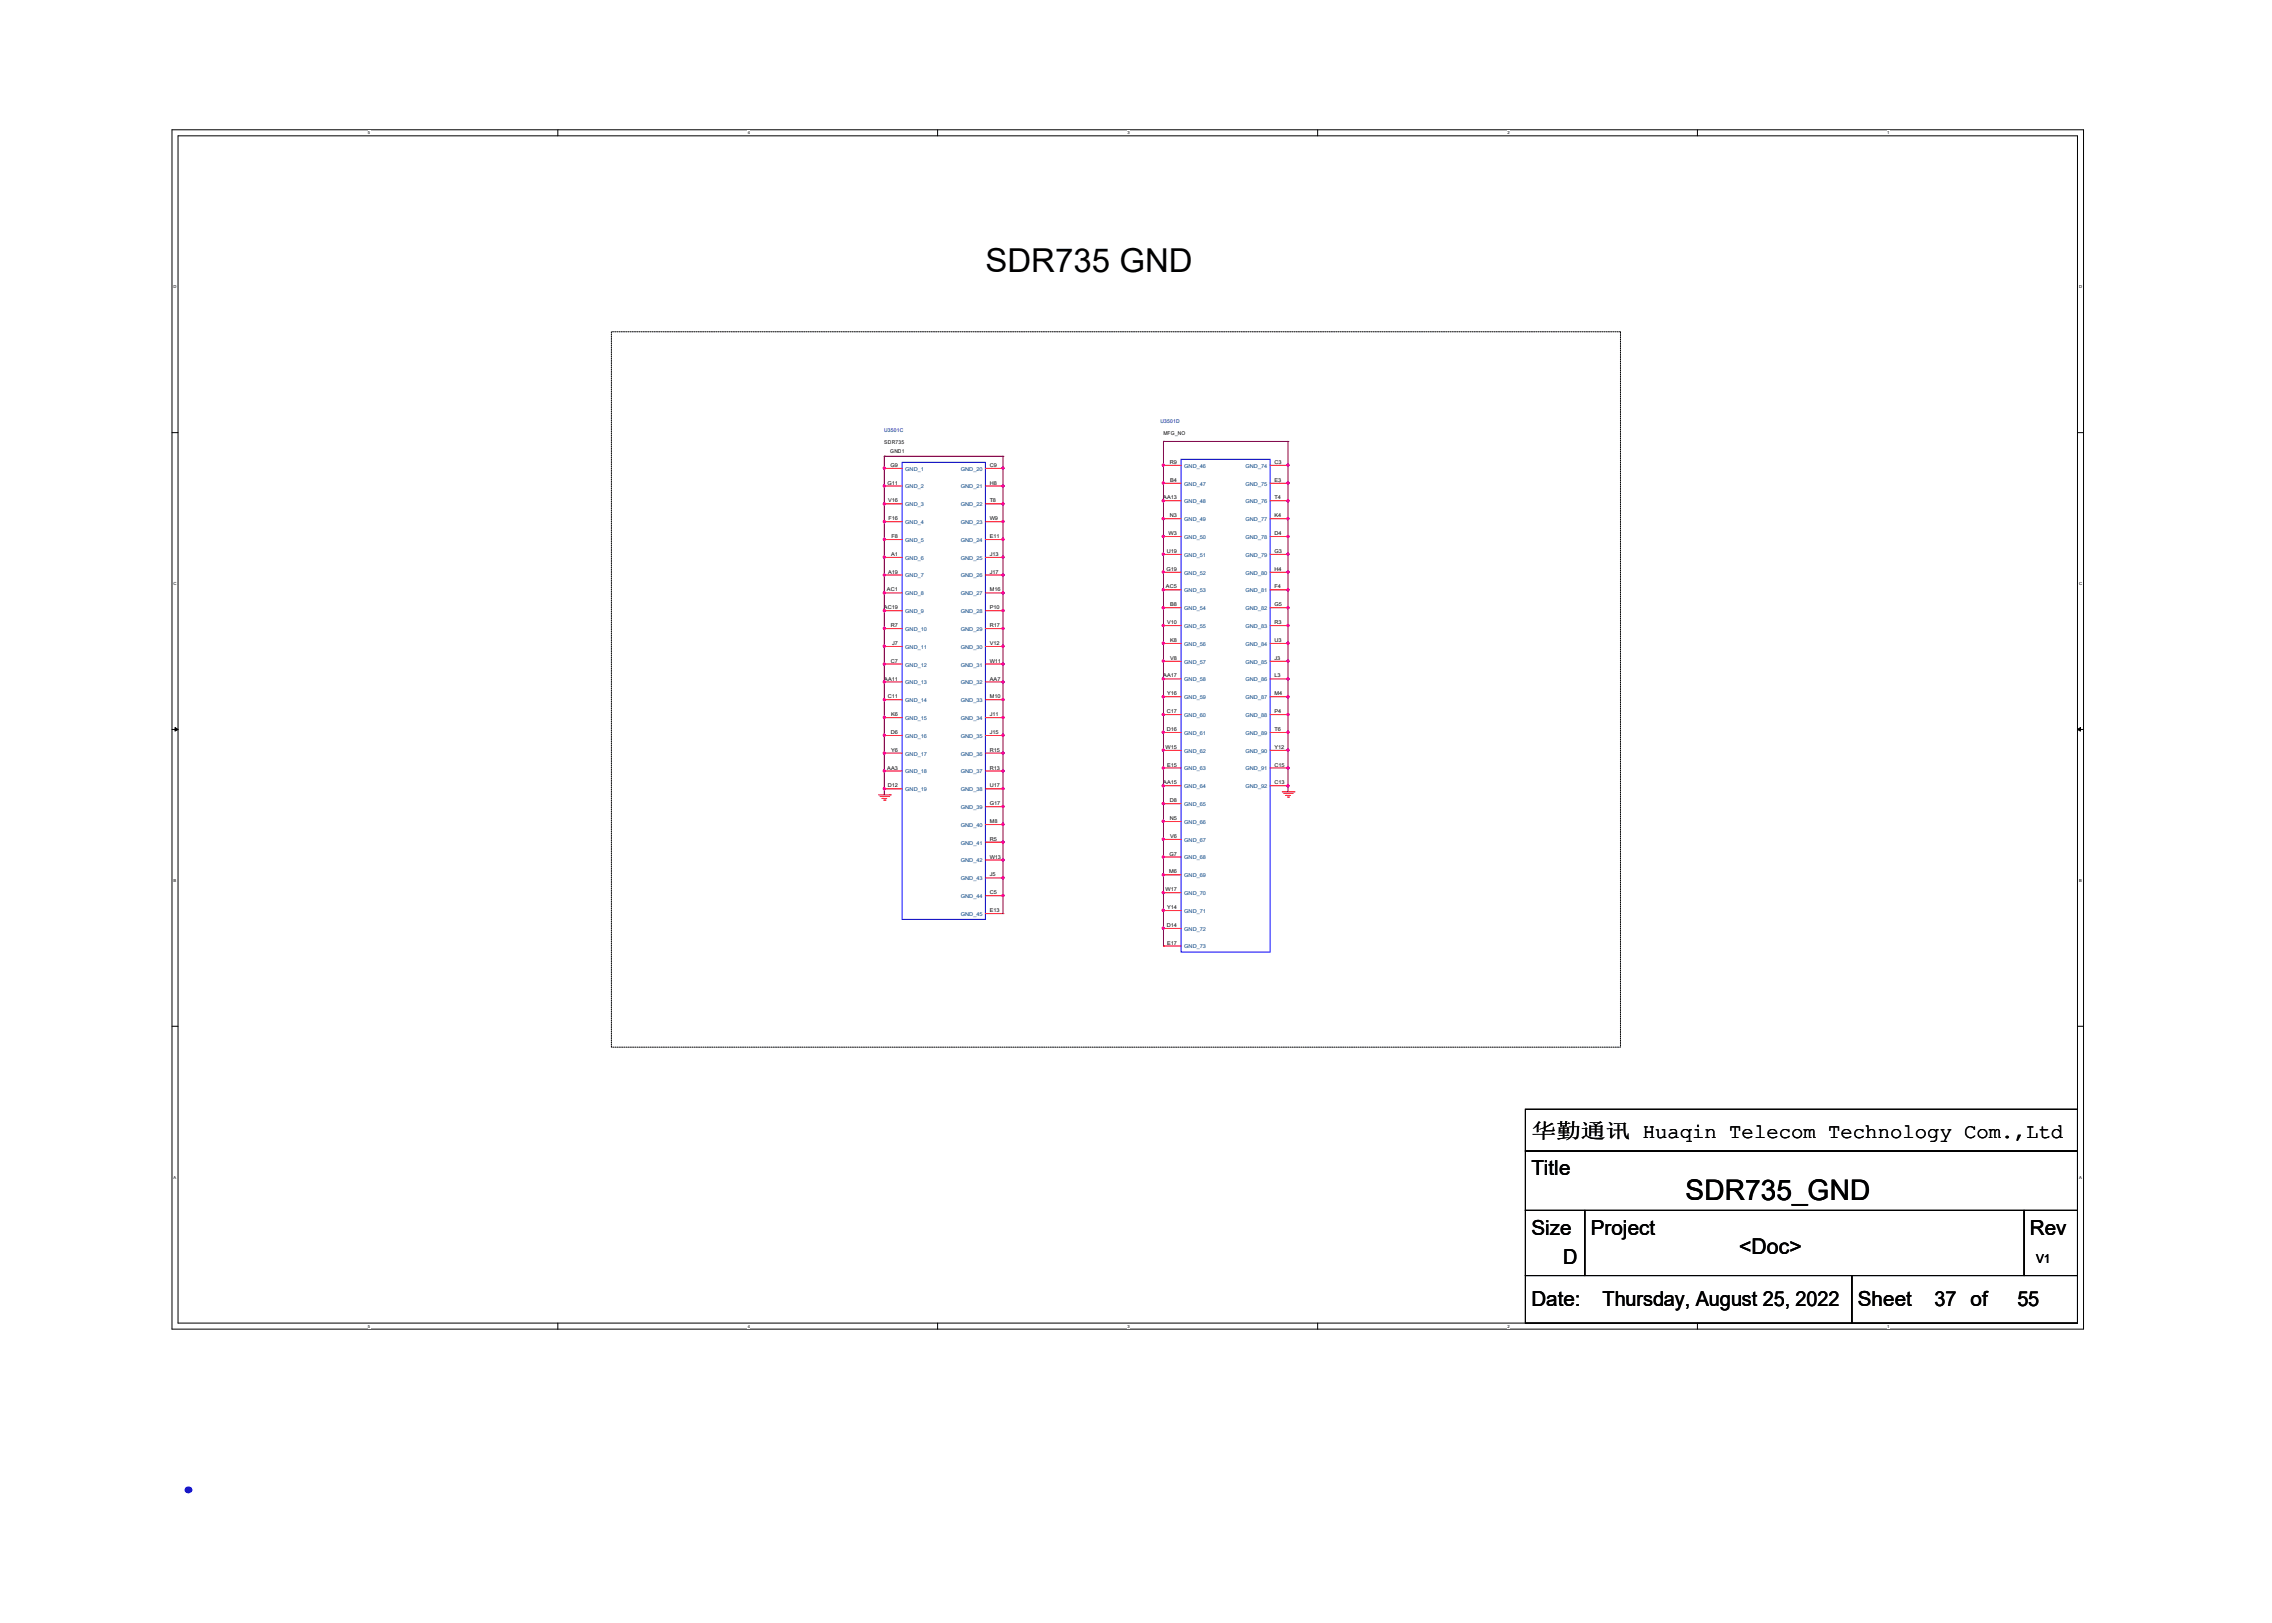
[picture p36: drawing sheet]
<svg xmlns="http://www.w3.org/2000/svg" width="350mm" height="250mm" viewBox="0 0 350 250" stroke-linecap="round" stroke-linejoin="round" font-family="sans-serif">
<defs><g id="words">
<text font-size="8.5" fill="#00f" x="26.5" y="229.9">.</text>
<text font-size="5.1" x="151.8" y="41.9">SDR735 GND</text>
<text font-size="4.4" x="259.7" y="184.8">SDR735_GND</text>
<text font-size="3.3" x="267.9" y="193.1">&lt;Doc&gt;</text>
<g font-size="3.2">
<text x="235.9" y="175.2">华勤通讯 Huaqin Telecom Technology Com.,Ltd</text>
<text x="235.9" y="181">Title</text>
<text x="235.9" y="190.2">Size</text>
<text x="245.1" y="190.2">Project</text>
<text x="312.7" y="190.2">Rev</text>
<text x="240.8" y="194.7">D</text>
<text x="235.9" y="201.1">Date:</text>
<text x="246.9" y="201.1">Thursday, August 25, 2022</text>
<text x="286.2" y="201.1">Sheet</text>
<text x="298" y="201.1">37 of</text>
<text x="310.8" y="201.1">55</text>
</g>
<text font-size="1.9" x="313.6" y="194.5">V1</text>
<g font-size=".8" fill="#000080">
<text x="178.8" y="65.1">U3501D</text>
<text x="136.2" y="66.5">U3501C</text>
</g>
<g font-size=".8">
<text x="136.2" y="68.3">SDR735</text>
<text x="137.2" y="69.7">GND1</text>
<text x="137.2" y="71.9">G9</text>
<text x="152.5" y="71.9">C9</text>
<text x="179.2" y="66.9">MFG_NO</text>
<text x="180.2" y="71.5">R9</text>
<text x="196.3" y="71.5">C3</text>
<text x="136.7" y="74.6">G11</text>
<text x="136.8" y="77.4">V16</text>
<text x="152.5" y="74.6">H8</text>
<text x="152.5" y="77.4">T8</text>
<text x="179.2" y="76.9">AA13</text>
<text x="180.2" y="74.2">B4</text>
<text x="196.3" y="74.2">E3</text>
<text x="196.3" y="76.9">T4</text>
<text x="136.9" y="80.1">F16</text>
<text x="137.4" y="82.9">F8</text>
<text x="152.5" y="80.1">W9</text>
<text x="152.5" y="82.9">E11</text>
<text x="180" y="82.4">W3</text>
<text x="180.2" y="79.7">N3</text>
<text x="196.3" y="79.7">K4</text>
<text x="196.3" y="82.4">D4</text>
<text x="136.8" y="88.4">A19</text>
<text x="137.3" y="85.6">A1</text>
<text x="152.5" y="85.6">J13</text>
<text x="152.5" y="88.4">J17</text>
<text x="179.7" y="87.9">G19</text>
<text x="179.7" y="85.2">U19</text>
<text x="196.3" y="85.2">G3</text>
<text x="196.3" y="87.9">H4</text>
<text x="136.2" y="93.9">AC19</text>
<text x="136.6" y="91.1">AC1</text>
<text x="152.5" y="91.1">M16</text>
<text x="152.5" y="93.9">P10</text>
<text x="179.6" y="90.6">AC5</text>
<text x="180.2" y="93.4">B8</text>
<text x="196.3" y="90.6">F4</text>
<text x="196.3" y="93.4">G5</text>
<text x="137.2" y="96.6">R7</text>
<text x="137.4" y="99.4">J7</text>
<text x="152.5" y="96.6">R17</text>
<text x="152.5" y="99.4">V12</text>
<text x="179.8" y="96.1">V10</text>
<text x="180.2" y="98.9">K8</text>
<text x="180.2" y="101.6">V8</text>
<text x="196.3" y="96.1">R3</text>
<text x="196.3" y="98.9">U3</text>
<text x="196.3" y="101.6">J3</text>
<text x="136.2" y="104.8">AA11</text>
<text x="136.8" y="107.6">C11</text>
<text x="137.2" y="102.1">C7</text>
<text x="152.5" y="102.1">W11</text>
<text x="152.5" y="104.8">AA7</text>
<text x="152.5" y="107.6">M10</text>
<text x="179.2" y="104.4">AA17</text>
<text x="179.8" y="107.1">Y16</text>
<text x="196.3" y="104.4">L3</text>
<text x="196.3" y="107.1">M4</text>
<text x="137.2" y="113.1">D6</text>
<text x="137.3" y="110.3">K6</text>
<text x="152.5" y="110.3">J11</text>
<text x="152.5" y="113.1">J15</text>
<text x="179.7" y="109.9">C17</text>
<text x="179.7" y="112.6">D16</text>
<text x="196.3" y="109.9">P4</text>
<text x="196.3" y="112.6">T6</text>
<text x="136.7" y="118.5">AA3</text>
<text x="137.3" y="115.8">Y6</text>
<text x="152.5" y="115.8">R15</text>
<text x="152.5" y="118.5">R13</text>
<text x="179.6" y="115.4">W15</text>
<text x="179.8" y="118.1">E15</text>
<text x="196.3" y="115.4">Y12</text>
<text x="196.3" y="118.1">C15</text>
<text x="136.8" y="121.3">D12</text>
<text x="152.5" y="121.3">U17</text>
<text x="152.5" y="124">G17</text>
<text x="179.2" y="120.8">AA15</text>
<text x="180.2" y="123.6">D8</text>
<text x="196.3" y="120.8">C13</text>
<text x="152.5" y="126.8">M8</text>
<text x="152.5" y="129.5">R5</text>
<text x="180.2" y="131.8">G7</text>
<text x="180.2" y="126.3">N5</text>
<text x="180.2" y="129.1">V6</text>
<text x="152.5" y="132.3">W13</text>
<text x="152.5" y="135">J5</text>
<text x="152.5" y="137.8">C5</text>
<text x="179.6" y="137.3">W17</text>
<text x="180.1" y="134.5">M6</text>
<text x="152.5" y="140.5">E13</text>
<text x="179.7" y="142.8">D14</text>
<text x="179.8" y="140">Y14</text>
<text x="179.8" y="145.5">E17</text>
</g>
<g font-size=".8" fill="#004080">
<text x="139.4" y="72.5">GND_1</text>
<text x="139.4" y="75.2">GND_2</text>
<text x="139.4" y="78">GND_3</text>
<text x="148" y="72.5">GND_20</text>
<text x="148" y="75.2">GND_21</text>
<text x="148" y="78">GND_22</text>
<text x="182.4" y="72.1">GND_46</text>
<text x="182.4" y="74.8">GND_47</text>
<text x="182.4" y="77.5">GND_48</text>
<text x="191.9" y="72.1">GND_74</text>
<text x="191.9" y="74.8">GND_75</text>
<text x="191.9" y="77.5">GND_76</text>
<text x="139.4" y="80.7">GND_4</text>
<text x="139.4" y="83.5">GND_5</text>
<text x="148" y="80.7">GND_23</text>
<text x="148" y="83.5">GND_24</text>
<text x="182.4" y="80.3">GND_49</text>
<text x="182.4" y="83">GND_50</text>
<text x="191.9" y="80.3">GND_77</text>
<text x="191.9" y="83">GND_78</text>
<text x="139.4" y="86.2">GND_6</text>
<text x="139.4" y="89">GND_7</text>
<text x="148" y="86.2">GND_25</text>
<text x="148" y="89">GND_26</text>
<text x="182.4" y="85.8">GND_51</text>
<text x="182.4" y="88.5">GND_52</text>
<text x="191.9" y="85.8">GND_79</text>
<text x="191.9" y="88.5">GND_80</text>
<text x="139.4" y="91.7">GND_8</text>
<text x="139.4" y="94.5">GND_9</text>
<text x="148" y="91.7">GND_27</text>
<text x="148" y="94.5">GND_28</text>
<text x="182.4" y="91.2">GND_53</text>
<text x="182.4" y="94">GND_54</text>
<text x="191.9" y="91.2">GND_81</text>
<text x="191.9" y="94">GND_82</text>
<text x="139.4" y="97.2">GND_10</text>
<text x="139.4" y="100">GND_11</text>
<text x="148" y="97.2">GND_29</text>
<text x="148" y="100">GND_30</text>
<text x="182.4" y="96.7">GND_55</text>
<text x="182.4" y="99.5">GND_56</text>
<text x="191.9" y="96.7">GND_83</text>
<text x="191.9" y="99.5">GND_84</text>
<text x="139.4" y="102.7">GND_12</text>
<text x="139.4" y="105.4">GND_13</text>
<text x="148" y="102.7">GND_31</text>
<text x="148" y="105.4">GND_32</text>
<text x="182.4" y="102.2">GND_57</text>
<text x="182.4" y="105">GND_58</text>
<text x="182.4" y="107.7">GND_59</text>
<text x="191.9" y="102.2">GND_85</text>
<text x="191.9" y="105">GND_86</text>
<text x="191.9" y="107.7">GND_87</text>
<text x="139.4" y="108.2">GND_14</text>
<text x="139.4" y="110.9">GND_15</text>
<text x="139.4" y="113.7">GND_16</text>
<text x="148" y="108.2">GND_33</text>
<text x="148" y="110.9">GND_34</text>
<text x="148" y="113.7">GND_35</text>
<text x="182.4" y="110.5">GND_60</text>
<text x="182.4" y="113.2">GND_61</text>
<text x="191.9" y="110.5">GND_88</text>
<text x="191.9" y="113.2">GND_89</text>
<text x="139.4" y="116.4">GND_17</text>
<text x="139.4" y="119.1">GND_18</text>
<text x="148" y="116.4">GND_36</text>
<text x="148" y="119.1">GND_37</text>
<text x="182.4" y="116">GND_62</text>
<text x="182.4" y="118.7">GND_63</text>
<text x="191.9" y="116">GND_90</text>
<text x="191.9" y="118.7">GND_91</text>
<text x="139.4" y="121.9">GND_19</text>
<text x="148" y="121.9">GND_38</text>
<text x="148" y="124.6">GND_39</text>
<text x="182.4" y="121.4">GND_64</text>
<text x="182.4" y="124.2">GND_65</text>
<text x="191.9" y="121.4">GND_92</text>
<text x="148" y="127.4">GND_40</text>
<text x="148" y="130.1">GND_41</text>
<text x="182.4" y="126.9">GND_66</text>
<text x="182.4" y="129.7">GND_67</text>
<text x="148" y="132.8">GND_42</text>
<text x="148" y="135.6">GND_43</text>
<text x="182.4" y="132.4">GND_68</text>
<text x="182.4" y="135.1">GND_69</text>
<text x="182.4" y="137.9">GND_70</text>
<text x="148" y="138.4">GND_44</text>
<text x="148" y="141.1">GND_45</text>
<text x="182.4" y="140.6">GND_71</text>
<text x="182.4" y="143.4">GND_72</text>
<text x="182.4" y="146.1">GND_73</text>
</g>
<g font-size=".6">
<text x="56.7" y="20.7">5</text>
<text x="115.2" y="20.7">4</text>
<text x="173.7" y="20.7">3</text>
<text x="232.2" y="20.7">2</text>
<text x="290.7" y="20.7">1</text>
<text x="26.7" y="44.4">D</text>
<text x="320.3" y="44.4">D</text>
<text x="26.7" y="90.1">C</text>
<text x="320.3" y="90.1">C</text>
<text x="26.7" y="135.8">B</text>
<text x="320.3" y="135.8">B</text>
<text x="26.7" y="181.5">A</text>
<text x="320.3" y="181.5">A</text>
<text x="56.7" y="204.5">5</text>
<text x="115.2" y="204.5">4</text>
<text x="173.7" y="204.5">3</text>
<text x="232.2" y="204.5">2</text>
<text x="290.7" y="204.5">1</text>
</g>
</g></defs>
<path d="M26.5 20h294.5v184.7h-294.5zM27.4 20.9h292.6v182.9h-292.6z" fill="none" stroke="#000" stroke-width=".15"/>
<g fill="#fff">
<path d="M56.7 20.1h.3v.7h-.3z"/>
<path d="M56.7 203.9h.3v.8h-.3z"/>
</g>
<path d="M85.9 20v.9M85.9 203.8v.9" fill="none" stroke="#000" stroke-width=".15"/>
<g fill="#fff">
<path d="M115.2 20.1h.3v.7h-.3z"/>
<path d="M115.2 203.9h.3v.8h-.3z"/>
</g>
<path d="M144.4 20v.9M144.4 203.8v.9" fill="none" stroke="#000" stroke-width=".15"/>
<g fill="#fff">
<path d="M173.7 20.1h.3v.7h-.3z"/>
<path d="M173.7 203.9h.3v.8h-.3z"/>
</g>
<path d="M203 20v.9M203 203.8v.9" fill="none" stroke="#000" stroke-width=".15"/>
<g fill="#fff">
<path d="M232.2 20.1h.4v.7h-.4z"/>
<path d="M232.2 203.9h.4v.8h-.4z"/>
</g>
<path d="M261.5 20v.9M261.5 203.8v.9" fill="none" stroke="#000" stroke-width=".15"/>
<g fill="#fff">
<path d="M290.7 20.1h.4v.7h-.4z"/>
<path d="M290.7 203.9h.4v.8h-.4z"/>
<path d="M26.7 43.8h.5v.7h-.5z"/>
<path d="M320.3 43.8h.5v.7h-.5z"/>
<path d="M26.7 89.5h.5v.7h-.5z"/>
<path d="M320.3 89.5h.5v.7h-.5z"/>
</g>
<path d="M26.5 66.6h.9M320 66.6h1" fill="none" stroke="#000" stroke-width=".15"/>
<g fill="#fff">
<path d="M26.7 135.2h.5v.7h-.5z"/>
<path d="M320.3 135.2h.4v.7h-.4z"/>
</g>
<path d="M26.5 112.4h.9M320 112.4h1" fill="none" stroke="#000" stroke-width=".15"/>
<path d="M27 112.1l.4 .3-.4 .2zM320 112.4l.5-.3v.5z" fill="#000" stroke="#000" stroke-width=".15"/>
<g fill="#fff">
<path d="M26.7 180.9h.4v.8h-.4z"/>
<path d="M320.3 180.9h.4v.8h-.4z"/>
</g>
<path d="M94.2 51.1h155.4v110.2h-155.4zM26.5 158.1h.9M320 158.1h1M235 177.3h85v9.1h-85zM235 170.9h85v6.4h-85zM235 186.4h9.1v10.1h-9.1zM235 196.5h50.3v7.3h-50.3zM244.1 186.4h67.7v10.1h-67.7zM285.3 196.5h34.7v7.3h-34.7zM311.8 186.4h8.2v10.1h-8.2z" fill="none" stroke="#000" stroke-width=".15"/>
<g fill="none" stroke="#f00" stroke-width=".15">
<path d="M136.2 72.1h2.8M136.2 74.9h2.8M136.2 77.6h2.8M136.2 72.1h.1M136.2 74.9h.1M136.2 77.6h.1M151.8 72.1h2.7M151.8 74.9h2.7M151.8 77.6h2.7M154.5 72.1h.1M154.5 74.9h.1M154.5 77.6h.1"/>
<path d="M179.2 71.7h.1M179.2 74.4h.1M179.2 77.1h.1M179.2 79.9h.1M179.2 71.7h2.7M179.2 74.4h2.7M179.2 77.1h2.7M179.2 79.9h2.7M195.7 71.7h2.7M195.7 74.4h2.7M195.7 77.1h2.7M195.7 79.9h2.7"/>
<path d="M198.4 71.7h.1M198.4 74.4h.1M198.4 77.1h.1M198.4 79.9h.1M136.2 80.4h2.8M136.2 83.1h2.8M136.2 85.9h2.8M136.2 88.6h2.8M136.2 91.3h2.8M136.2 94.1h2.8M136.2 96.8h2.8M136.2 99.6h2.8"/>
<path d="M136.2 80.4h.1M136.2 83.1h.1M136.2 85.9h.1M136.2 88.6h.1M136.2 91.3h.1M136.2 94.1h.1M136.2 96.8h.1M136.2 99.6h.1M151.8 80.4h2.7M151.8 83.1h2.7M151.8 85.9h2.7M151.8 88.6h2.7"/>
<path d="M151.8 91.3h2.7M151.8 94.1h2.7M151.8 96.8h2.7M151.8 99.6h2.7M154.5 80.4h.1M154.5 83.1h.1M154.5 85.9h.1M154.5 88.6h.1M154.5 91.3h.1M154.5 94.1h.1M154.5 96.8h.1M154.5 99.6h.1"/>
<path d="M179.2 82.6h.1M179.2 85.4h.1M179.2 88.1h.1M179.2 90.9h.1M179.2 93.6h.1M179.2 96.4h.1M179.2 99.1h.1M179.2 82.6h2.7M179.2 85.4h2.7M179.2 88.1h2.7M179.2 90.9h2.7M179.2 93.6h2.7"/>
<path d="M179.2 96.4h2.7M179.2 99.1h2.7M195.7 82.6h2.7M195.7 85.4h2.7M195.7 88.1h2.7M195.7 90.9h2.7M195.7 93.6h2.7M195.7 96.4h2.7M195.7 99.1h2.7M198.4 82.6h.1M198.4 85.4h.1M198.4 88.1h.1"/>
<path d="M198.4 90.9h.1M198.4 93.6h.1M198.4 96.4h.1M198.4 99.1h.1M136.2 102.3h2.8M136.2 105h2.8M136.2 107.8h2.8M136.2 110.5h2.8M136.2 113.3h2.8M136.2 116h2.8M136.2 118.8h2.8M136.2 102.3h.1"/>
<path d="M136.2 105h.1M136.2 107.8h.1M136.2 110.5h.1M136.2 113.3h.1M136.2 116h.1M136.2 118.8h.1M151.8 102.3h2.7M151.8 105h2.7M151.8 107.8h2.7M151.8 110.5h2.7M151.8 113.3h2.7M151.8 116h2.7"/>
<path d="M151.8 118.8h2.7M154.5 102.3h.1M154.5 105h.1M154.5 107.8h.1M154.5 110.5h.1M154.5 113.3h.1M154.5 116h.1M154.5 118.8h.1M179.2 101.9h.1M179.2 104.6h.1M179.2 107.3h.1M179.2 110.1h.1"/>
<path d="M179.2 112.8h.1M179.2 115.6h.1M179.2 118.3h.1M179.2 101.9h2.7M179.2 104.6h2.7M179.2 107.3h2.7M179.2 110.1h2.7M179.2 112.8h2.7M179.2 115.6h2.7M179.2 118.3h2.7M195.7 101.9h2.7M195.7 104.6h2.7"/>
<path d="M195.7 107.3h2.7M195.7 110.1h2.7M195.7 112.8h2.7M195.7 115.6h2.7M195.7 118.3h2.7M198.4 101.9h.1M198.4 104.6h.1M198.4 107.3h.1M198.4 110.1h.1M198.4 112.8h.1M198.4 115.6h.1M198.4 118.3h.1"/>
<path d="M135.3 122.4h1.9M135.6 122.7h1.3M135.9 123h.1M135.9 123h.7M136.1 123.2h.2M136.2 121.5h2.8M136.2 121.5h.1M136.3 123.2h.1M136.9 122.7h.1M137.2 122.4h.1M151.8 121.5h2.7M151.8 124.3h2.7"/>
<path d="M151.8 127h2.7M151.8 129.7h2.7M151.8 132.5h2.7M151.8 135.2h2.7M151.8 138h2.7M154.5 121.5h.1M154.5 124.3h.1M154.5 127h.1M154.5 129.7h.1M154.5 132.5h.1M154.5 135.2h.1M154.5 138h.1"/>
<path d="M179.2 121h.1M179.2 123.8h.1M179.2 126.5h.1M179.2 129.3h.1M179.2 132h.1M179.2 134.8h.1M179.2 137.5h.1M179.2 121h2.7M179.2 123.8h2.7M179.2 126.5h2.7M179.2 129.3h2.7M179.2 132h2.7"/>
<path d="M179.2 134.8h2.7M179.2 137.5h2.7M195.7 121h2.7M197.5 122h1.8M197.8 122.2h1.2M198.1 122.5h.1M198.1 122.5h.7M198.3 122.8h.2M198.4 121h.1M198.5 122.8h.1M199 122.2h.1M199.3 122h.1"/>
<path d="M151.8 140.7h2.7M154.5 140.7h.1M179.2 140.3h.1M179.2 143h.1M179.2 145.7h.1M179.2 140.3h2.7M179.2 143h2.7M179.2 145.7h2.7"/>
</g>
<path d="M139 71.2h12.8v70.4h-12.8zM181.9 70.7h13.8v76h-13.8z" fill="none" stroke="#00f" stroke-width=".15"/>
<g fill="none" stroke="#800040" stroke-width=".15">
<path d="M136.2 70.3h18.3M136.2 70.3h.1M136.2 72.1h.1M136.2 74.9h.1M136.2 77.6h.1M136.2 70.3v52.1M154.5 70.3h.1M154.5 72.1h.1M154.5 74.9h.1M154.5 77.6h.1M154.5 70.3v70.4M179.2 68h.1"/>
<path d="M179.2 71.7h.1M179.2 74.4h.1M179.2 77.1h.1M179.2 79.9h.1M179.2 68v77.7M179.2 68h19.2M198.4 68h.1M198.4 71.7h.1M198.4 74.4h.1M198.4 77.1h.1M198.4 79.9h.1M198.4 68v54"/>
<path d="M136.2 80.4h.1M136.2 83.1h.1M136.2 85.9h.1M136.2 88.6h.1M136.2 91.3h.1M136.2 94.1h.1M136.2 96.8h.1M136.2 99.6h.1M154.5 80.4h.1M154.5 83.1h.1M154.5 85.9h.1M154.5 88.6h.1"/>
<path d="M154.5 91.3h.1M154.5 94.1h.1M154.5 96.8h.1M154.5 99.6h.1M179.2 82.6h.1M179.2 85.4h.1M179.2 88.1h.1M179.2 90.9h.1M179.2 93.6h.1M179.2 96.4h.1M179.2 99.1h.1M198.4 82.6h.1"/>
<path d="M198.4 85.4h.1M198.4 88.1h.1M198.4 90.9h.1M198.4 93.6h.1M198.4 96.4h.1M198.4 99.1h.1M136.2 102.3h.1M136.2 105h.1M136.2 107.8h.1M136.2 110.5h.1M136.2 113.3h.1M136.2 116h.1"/>
<path d="M136.2 118.8h.1M154.5 102.3h.1M154.5 105h.1M154.5 107.8h.1M154.5 110.5h.1M154.5 113.3h.1M154.5 116h.1M154.5 118.8h.1M179.2 101.9h.1M179.2 104.6h.1M179.2 107.3h.1M179.2 110.1h.1"/>
<path d="M179.2 112.8h.1M179.2 115.6h.1M179.2 118.3h.1M198.4 101.9h.1M198.4 104.6h.1M198.4 107.3h.1M198.4 110.1h.1M198.4 112.8h.1M198.4 115.6h.1M198.4 118.3h.1M136.2 121.5h.1M154.5 121.5h.1"/>
<path d="M154.5 124.3h.1M154.5 127h.1M154.5 129.7h.1M154.5 132.5h.1M154.5 135.2h.1M154.5 138h.1M179.2 121h.1M179.2 123.8h.1M179.2 126.5h.1M179.2 129.3h.1M179.2 132h.1M179.2 134.8h.1"/>
<path d="M179.2 137.5h.1M198.4 121h.1M179.2 140.3h.1M179.2 143h.1"/>
</g>
<g fill="#f0f" stroke="#f0f" stroke-width=".15">
<circle cx="179.2" cy="74.4" r=".17"/>
<circle cx="179.2" cy="71.6" r=".17"/>
<circle cx="198.4" cy="74.4" r=".17"/>
<circle cx="198.4" cy="71.6" r=".17"/>
<circle cx="136.2" cy="74.9" r=".17"/>
<circle cx="136.2" cy="72.1" r=".17"/>
<circle cx="154.5" cy="74.9" r=".17"/>
<circle cx="154.5" cy="72.1" r=".17"/>
<circle cx="179.2" cy="79.9" r=".17"/>
<circle cx="179.2" cy="77.1" r=".17"/>
<circle cx="198.4" cy="79.9" r=".17"/>
<circle cx="198.4" cy="77.1" r=".17"/>
<circle cx="136.2" cy="80.3" r=".17"/>
<circle cx="136.2" cy="77.6" r=".17"/>
<circle cx="154.5" cy="80.3" r=".17"/>
<circle cx="154.5" cy="77.6" r=".17"/>
<circle cx="179.2" cy="85.4" r=".17"/>
<circle cx="179.2" cy="82.6" r=".17"/>
<circle cx="198.4" cy="85.4" r=".17"/>
<circle cx="198.4" cy="82.6" r=".17"/>
<circle cx="136.2" cy="85.8" r=".17"/>
<circle cx="136.2" cy="83.1" r=".17"/>
<circle cx="154.5" cy="85.8" r=".17"/>
<circle cx="154.5" cy="83.1" r=".17"/>
<circle cx="179.2" cy="90.9" r=".17"/>
<circle cx="179.2" cy="88.1" r=".17"/>
<circle cx="198.4" cy="90.9" r=".17"/>
<circle cx="198.4" cy="88.1" r=".17"/>
<circle cx="136.2" cy="91.3" r=".17"/>
<circle cx="136.2" cy="88.6" r=".17"/>
<circle cx="154.5" cy="91.3" r=".17"/>
<circle cx="154.5" cy="88.6" r=".17"/>
<circle cx="179.2" cy="96.3" r=".17"/>
<circle cx="179.2" cy="93.6" r=".17"/>
<circle cx="198.4" cy="96.3" r=".17"/>
<circle cx="198.4" cy="93.6" r=".17"/>
<circle cx="136.2" cy="96.8" r=".17"/>
<circle cx="136.2" cy="94.1" r=".17"/>
<circle cx="154.5" cy="96.8" r=".17"/>
<circle cx="154.5" cy="94.1" r=".17"/>
<circle cx="179.2" cy="101.8" r=".17"/>
<circle cx="179.2" cy="99.1" r=".17"/>
<circle cx="198.4" cy="101.8" r=".17"/>
<circle cx="198.4" cy="99.1" r=".17"/>
<circle cx="136.2" cy="102.3" r=".17"/>
<circle cx="136.2" cy="99.5" r=".17"/>
<circle cx="154.5" cy="102.3" r=".17"/>
<circle cx="154.5" cy="99.5" r=".17"/>
<circle cx="179.2" cy="104.6" r=".17"/>
<circle cx="198.4" cy="104.6" r=".17"/>
<circle cx="136.2" cy="107.8" r=".17"/>
<circle cx="136.2" cy="105" r=".17"/>
<circle cx="154.5" cy="107.8" r=".17"/>
<circle cx="154.5" cy="105" r=".17"/>
<circle cx="179.2" cy="110.1" r=".17"/>
<circle cx="179.2" cy="107.3" r=".17"/>
<circle cx="198.4" cy="110.1" r=".17"/>
<circle cx="198.4" cy="107.3" r=".17"/>
<circle cx="136.2" cy="113.3" r=".17"/>
<circle cx="136.2" cy="110.5" r=".17"/>
<circle cx="154.5" cy="113.3" r=".17"/>
<circle cx="154.5" cy="110.5" r=".17"/>
<circle cx="179.2" cy="115.5" r=".17"/>
<circle cx="179.2" cy="112.8" r=".17"/>
<circle cx="198.4" cy="115.5" r=".17"/>
<circle cx="198.4" cy="112.8" r=".17"/>
<circle cx="154.5" cy="116" r=".17"/>
<circle cx="136.2" cy="116" r=".17"/>
<circle cx="179.2" cy="121" r=".17"/>
<circle cx="179.2" cy="118.3" r=".17"/>
<circle cx="198.4" cy="121" r=".17"/>
<circle cx="198.4" cy="118.3" r=".17"/>
<circle cx="136.2" cy="121.5" r=".17"/>
<circle cx="136.2" cy="118.8" r=".17"/>
<circle cx="154.5" cy="121.5" r=".17"/>
<circle cx="154.5" cy="118.8" r=".17"/>
<circle cx="179.2" cy="126.5" r=".17"/>
<circle cx="179.2" cy="123.8" r=".17"/>
<circle cx="154.5" cy="127" r=".17"/>
<circle cx="154.5" cy="124.2" r=".17"/>
<circle cx="179.2" cy="132" r=".17"/>
<circle cx="179.2" cy="129.3" r=".17"/>
<circle cx="154.5" cy="132.5" r=".17"/>
<circle cx="154.5" cy="129.7" r=".17"/>
<circle cx="179.2" cy="137.5" r=".17"/>
<circle cx="179.2" cy="134.8" r=".17"/>
<circle cx="154.5" cy="137.9" r=".17"/>
<circle cx="154.5" cy="135.2" r=".17"/>
<circle cx="179.2" cy="143" r=".17"/>
<circle cx="179.2" cy="140.2" r=".17"/>
</g>
<use href="#words"/>
</svg>
